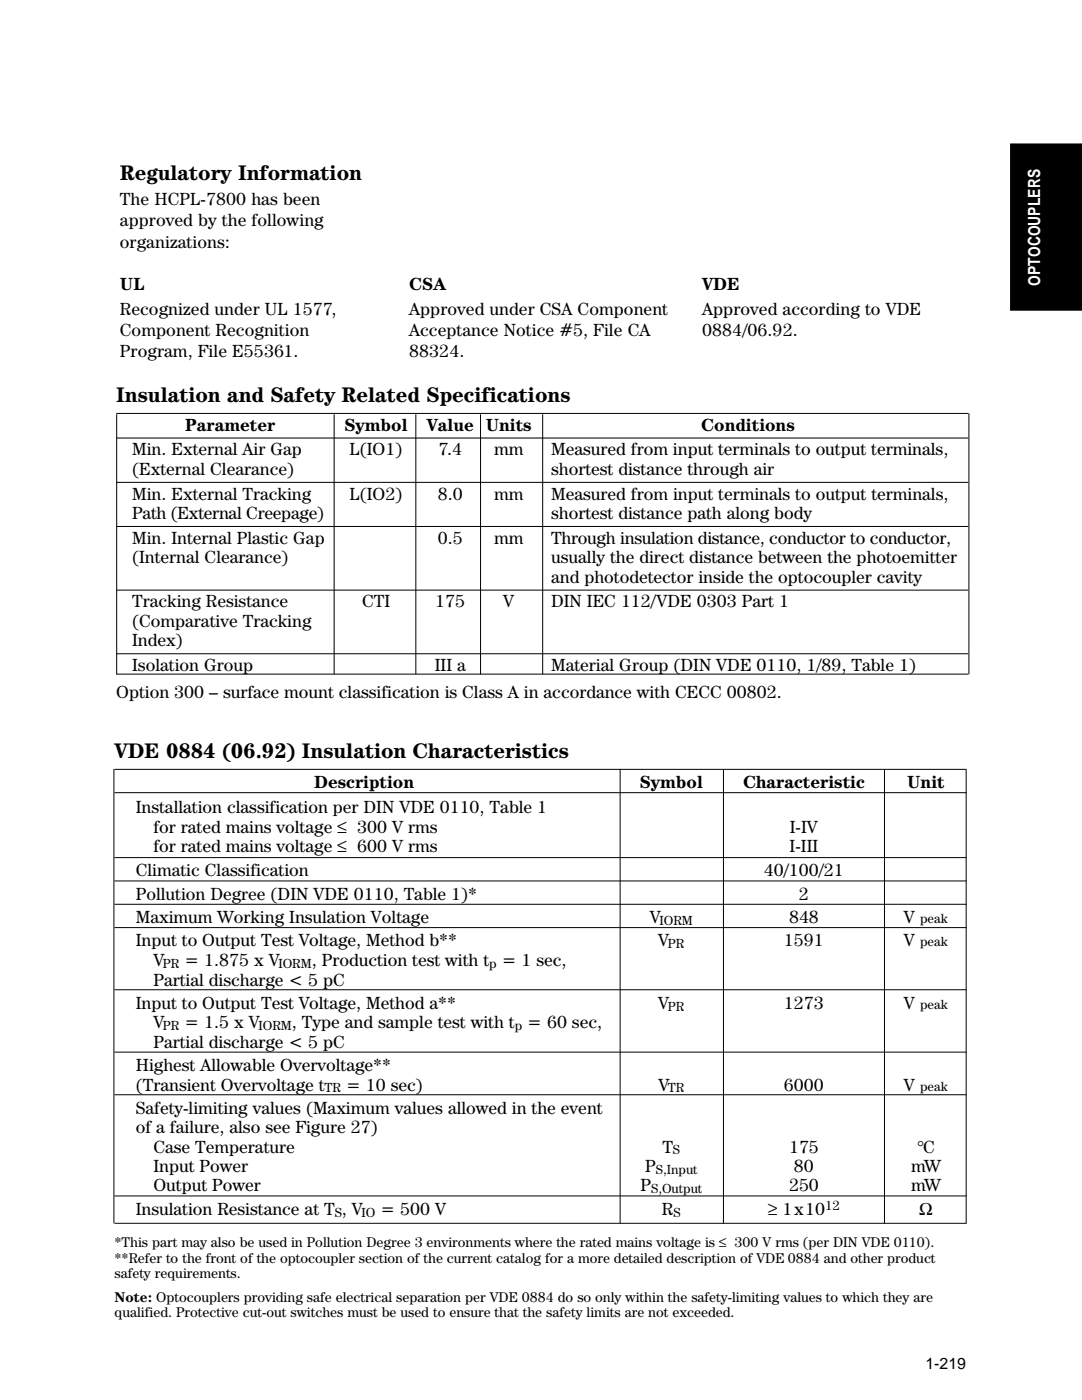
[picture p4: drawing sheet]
<svg xmlns="http://www.w3.org/2000/svg" width="216mm" height="279mm" viewBox="0 0 216 279" stroke-linecap="round" stroke-linejoin="round" font-family="sans-serif">
<defs><g id="words">
<g font-size="4.2">
<text x="23.9" y="36">Regulatory Information</text>
<text x="23.2" y="80.2">Insulation and Safety Related Specifications</text>
<text x="22.9" y="151.3">VDE 0884 (06.92) Insulation Characteristics</text>
</g>
<g font-size="3.5">
<text x="23.9" y="40.9">The HCPL-7800 has been</text>
<text x="23.9" y="45.2">approved by the following</text>
<text x="23.9" y="49.4">organizations:</text>
<text x="23.9" y="57.9">UL</text>
<text x="81.6" y="57.9">CSA</text>
<text x="140.1" y="57.9">VDE</text>
<text x="23.9" y="62.8">Recognized under UL 1577,</text>
<text x="81.6" y="62.8">Approved under CSA Component</text>
<text x="140.1" y="62.8">Approved according to VDE</text>
<text x="23.9" y="67">Component Recognition</text>
<text x="23.9" y="71.2">Program, File E55361.</text>
<text x="81.6" y="67">Acceptance Notice #5, File CA</text>
<text x="81.6" y="71.2">88324.</text>
<text x="140.1" y="67">0884/06.92.</text>
<text x="37" y="85.9">Parameter</text>
<text x="68.7" y="85.9">Symbol</text>
<text x="85.2" y="85.9">Value Units</text>
<text x="139.9" y="85.9">Conditions</text>
<text x="26.4" y="90.9">Min. External Air Gap</text>
<text x="26.4" y="94.7">(External Clearance)</text>
<text x="69.8" y="90.9">L(IO1)</text>
<text x="87.5" y="90.9">7.4</text>
<text x="98.6" y="90.9">mm</text>
<text x="110" y="90.9">Measured from input terminals to output terminals,</text>
<text x="110" y="94.7">shortest distance through air</text>
<text x="26.4" y="99.7">Min. External Tracking</text>
<text x="69.8" y="99.7">L(IO2)</text>
<text x="87.4" y="99.7">8.0</text>
<text x="98.6" y="99.7">mm</text>
<text x="110" y="99.7">Measured from input terminals to output terminals,</text>
<text x="26.4" y="103.6">Path (External Creepage)</text>
<text x="110" y="103.6">shortest distance path along body</text>
<text x="26.4" y="108.5">Min. Internal Plastic Gap</text>
<text x="26.4" y="112.4">(Internal Clearance)</text>
<text x="87.4" y="108.5">0.5</text>
<text x="98.6" y="108.5">mm</text>
<text x="110" y="108.5">Through insulation distance, conductor to conductor,</text>
<text x="110" y="112.4">usually the direct distance between the photoemitter</text>
<text x="110" y="116.3">and photodetector inside the optocoupler cavity</text>
<text x="26.4" y="121.2">Tracking Resistance</text>
<text x="26.4" y="125.1">(Comparative Tracking</text>
<text x="72.3" y="121.2">CTI</text>
<text x="86.9" y="121.2">175</text>
<text x="100.4" y="121.2">V</text>
<text x="110" y="121.2">DIN IEC 112/VDE 0303 Part 1</text>
<text x="26.4" y="129">Index)</text>
<text x="26.4" y="133.9">Isolation Group</text>
<text x="86.7" y="133.9">III a</text>
<text x="110" y="133.9">Material Group (DIN VDE 0110, 1/89, Table 1)</text>
<text x="23.2" y="139.3">Option 300 – surface mount classification is Class A in accordance with CECC 00802.</text>
<text x="62.7" y="157.4">Description</text>
<text x="127.7" y="157.4">Symbol</text>
<text x="148.3" y="157.4">Characteristic</text>
<text x="181" y="157.4">Unit</text>
<text x="27.1" y="162.3">Installation classification per DIN VDE 0110, Table 1</text>
<text x="30.6" y="166.2">for rated mains voltage ≤ 300 V rms</text>
<text x="157.6" y="166.2">I-IV</text>
<text x="30.6" y="170.1">for rated mains voltage ≤ 600 V rms</text>
<text x="157.6" y="170.1">I-III</text>
<text x="27.1" y="174.9">Climatic Classification</text>
<text x="27.1" y="179.6">Pollution Degree (DIN VDE 0110, Table 1)*</text>
<text x="152.4" y="174.9">40/100/21</text>
<text x="159.4" y="179.6">2</text>
<text x="27.1" y="184.2">Maximum Working Insulation Voltage</text>
<text x="129.7" y="184.2">V</text>
<text x="157.4" y="184.2">848</text>
<text x="180.4" y="184.2">V</text>
<text x="27.1" y="188.9">Input to Output Test Voltage, Method b**</text>
<text x="131.4" y="188.9">V</text>
<text x="156.4" y="188.9">1591</text>
<text x="180.4" y="188.9">V</text>
<text x="30.6" y="192.8">V</text>
<text x="30.6" y="196.7">Partial discharge &lt; 5 pC</text>
<text x="36.8" y="192.8">= 1.875 x V</text>
<text x="62.2" y="192.8">, Production test with t</text>
<text x="100.1" y="192.8">= 1 sec,</text>
<text x="27.1" y="201.3">Input to Output Test Voltage, Method a**</text>
<text x="131.4" y="201.3">V</text>
<text x="156.4" y="201.3">1273</text>
<text x="180.4" y="201.3">V</text>
<text x="30.6" y="205.2">V</text>
<text x="30.6" y="209.1">Partial discharge &lt; 5 pC</text>
<text x="36.8" y="205.2">= 1.5 x V</text>
<text x="58.3" y="205.2">, Type and sample test with t</text>
<text x="105.2" y="205.2">= 60 sec,</text>
<text x="27.1" y="213.7">Highest Allowable Overvoltage**</text>
<text x="27.1" y="217.6">(Transient Overvoltage t</text>
<text x="69.1" y="217.6">= 10 sec)</text>
<text x="131.4" y="217.6">V</text>
<text x="156.4" y="217.6">6000</text>
<text x="180.4" y="217.6">V</text>
<text x="27.1" y="222.3">Safety-limiting values (Maximum values allowed in the event</text>
<text x="27.1" y="226.1">of a failure, also see Figure 27)</text>
<text x="30.6" y="230">Case Temperature</text>
<text x="30.6" y="233.9">Input Power</text>
<text x="128.7" y="233.9">P</text>
<text x="132.2" y="230">T</text>
<text x="157.4" y="230">175</text>
<text x="158.4" y="233.9">80</text>
<text x="181.8" y="233.9">mW</text>
<text x="183" y="230">°C</text>
<text x="30.6" y="237.8">Output Power</text>
<text x="127.8" y="237.8">P</text>
<text x="157.4" y="237.8">250</text>
<text x="181.8" y="237.8">mW</text>
<text x="27.1" y="242.4">Insulation Resistance at T , V</text>
<text x="75.9" y="242.4">= 500 V</text>
<text x="132.1" y="242.4">R</text>
<text x="153.2" y="242.4">≥ 1x10</text>
<text x="183.4" y="242.4">Ω</text>
</g>
<text font-size="3.4" fill="#fff" x="207.5" y="57.1" transform="rotate(-90 207.5 57.1)">OPTOCOUPLERS</text>
<text font-size="3.2" x="184.7" y="273.2">1-219</text>
<g font-size="2.8">
<text x="22.9" y="248.8">*This part may also be used in Pollution Degree 3 environments where the rated mains voltage is ≤ 300 V rms (per DIN VDE 0110).</text>
<text x="22.9" y="252">**Refer to the front of the optocoupler section of the current catalog for a more detailed description of VDE 0884 and other product</text>
<text x="22.9" y="255.1">safety requirements.</text>
<text x="22.9" y="259.8">Note: Optocouplers providing safe electrical separation per VDE 0884 do so only within the safety-limiting values to which they are</text>
<text x="22.9" y="262.9">qualified. Protective cut-out switches must be used to ensure that the safety limits are not exceeded.</text>
</g>
<g font-size="2.6">
<text x="131.6" y="184.6">IORM</text>
<text x="183.6" y="184.2">peak</text>
<text x="133.3" y="189.3">PR</text>
<text x="183.6" y="188.9">peak</text>
<text x="32.5" y="193.1">PR</text>
<text x="55.5" y="193.1">IORM</text>
<text x="97.6" y="193.1">p</text>
<text x="133.3" y="201.7">PR</text>
<text x="183.6" y="201.3">peak</text>
<text x="32.5" y="205.6">PR</text>
<text x="51.6" y="205.6">IORM</text>
<text x="102.7" y="205.6">p</text>
<text x="64.8" y="218">TR</text>
<text x="133.3" y="218">TR</text>
<text x="183.6" y="217.6">peak</text>
<text x="134.3" y="230.4">S</text>
<text x="129.9" y="238.2">S,Output</text>
<text x="130.9" y="234.3">S,Input</text>
<text x="66.8" y="242.8">S</text>
<text x="72.1" y="242.8">IO</text>
<text x="134.4" y="242.8">S</text>
<text x="164.6" y="241.5">12</text>
</g>
</g></defs>
<path d="M201.7 28.7h14.2v33.2h-14.2z" fill="#000" stroke="#000" stroke-width=".2"/>
<g fill="none" stroke="#000" stroke-width=".2">
<path d="M23.2 82.5h170M23.2 87.4h170M23.2 96.3h170M23.3 82.7v51.9M66.7 82.7v51.9M83 82.7v51.9M95.9 82.7v51.9M108.3 82.7v51.9M193.3 82.5v52.1M23.2 105.1h170M23.2 117.8h170M23.2 130.5h170"/>
<path d="M23.2 134.5h170M22.7 153.5v90.6M22.9 153.5h170M22.9 158.2h170M123.7 153.5v90.6M144.4 153.5v90.6M176.5 153.5v90.6M192.8 153.6v90.5M22.9 171.2h170M22.9 175.8h170M22.9 180.5h170M22.9 185.1h170"/>
<path d="M22.9 197.5h170M22.9 210h170M22.9 218.5h170M22.9 238.7h170M22.9 244.1h170"/>
</g>
<use href="#words"/>
</svg>
